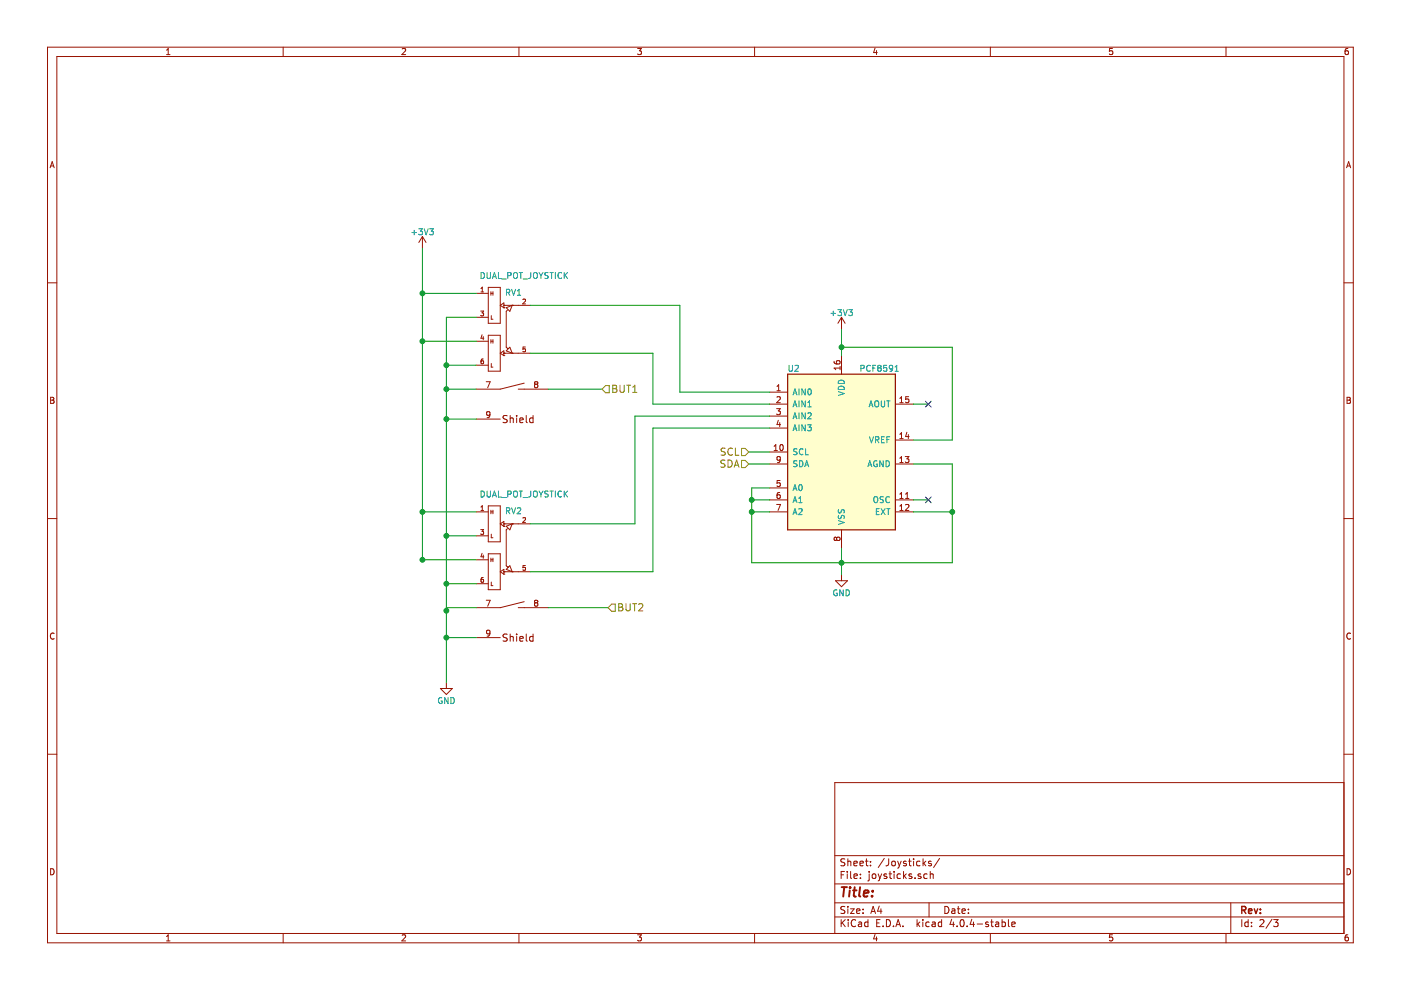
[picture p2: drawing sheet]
<svg xmlns="http://www.w3.org/2000/svg" width="297mm" height="210mm" viewBox="0 0 297 210" stroke-linecap="round" stroke-linejoin="round" font-family="sans-serif">
<g fill="none" stroke="#981200" stroke-width=".21">
<path d="M10.1 10h276.8v189.9h-276.8zM12.1 12h272.8v185.9h-272.8zM35.3 11.6h.7M35.3 10.6l.4-.3v1.3M60 10v2M85.3 10.4l.5-.1 .2 .3-.8 1h.8M110 10v2M135.2 10.3h.8l-.4 .5h.3l.1 .2-.1 .4-.2 .2-.5-.2M160 10v2M185.5 10.2l-.3 .9h.8M185.8 10.7v.9M210 10v2"/>
<path d="M235.9 10.3h-.6l-.1 .6 .6-.1 .1 .5-.2 .3-.5-.2M259.9 10v2M285.8 10.3h-.4l-.2 .3v.7l.2 .3 .4-.2 .1-.4-.1-.2h-.4l-.2 .2M10.6 35.6l.5-1.3 .4 1.3M10.8 35.2h.6M285.5 35.6l.4-1.3 .5 1.3M285.6 35.2h.6M10.1 60h2M89.6 50.1l-.8 1.3M89.6 50.1v2.6M89.6 50.1l.7 1.3M284.9 60h2"/>
<path d="M101 72.4h2.5M101 62.2h2.5M101 67.3h2.5M101 77.4h2.5M101.9 66h.6l-.3 .3 .3 .1v.5h-.6M102 61.9h.5M102 61.2l.3-.3v1M102.2 71l-.2 .7h.6M102.5 76.1l-.4 .1-.1 .7 .2 .2 .3-.1v-.5h-.3l-.2 .2M102.5 71.4v.6M103.5 60.9h2.6v7.6h-2.6zM103.5 71.1h2.6v7.6h-2.6z"/>
<path d="M104.1 61.8v.8M104.1 72v.8M104.1 72.4h.4M104.1 62.2h.4M104.2 77.1v.7h.3M104.2 66.9v.8h.3M104.5 61.8v.8M104.5 72v.8M106.1 64.7l.7-.5v1zM106.1 74.9l.7-.5v1zM106.8 64.7h.1M106.8 75.4h.1"/>
<path d="M106.8 74.9h.1M106.8 65.2h.1M106.8 64.7h5.6M106.8 74.9h5.6M107.3 74.4l.8-.8 .5 1.3zM107.3 65.2l1.3-.5-.5 1.3zM107.6 73.9h.1M107.6 65.8l-.3 .2v7.6l.3 .3M108.6 74.9h.1M108.6 64.7h.1M110.9 63.5l.3-.1 .2 .3-.6 .7h.6M111.4 73.6h-.5v.5l.4-.1 .1 .5h-.5"/>
<path d="M176.8 76.6l.1 .3 .2 .2 .8 .1 .2-.3-.1-.4-.6 .1-.1 .3 .3 .3M178.1 77.7v.7M178.1 78h-1.3l.4 .4M178.4 67.3v2.5M178.4 75.5v3.8M178.4 67.3l-.7 1.2M178.4 67.3l.8 1.2M10.7 84.2h.5l.2 .3-.2 .3 .3 .3-.3 .4h-.5zM10.7 84.8h.5M101 88.9h5.1M103.1 80.9h.8l-.5 1.3M103.9 87.8l-.2 .3-.4-.1-.1-.6 .5-.1 .2 .2-.1 .7-.3 .4h-.2"/>
<path d="M107.5 88.2l-.5-.1-.4 .3 .2 .4 .7 .2v.5l-.3 .1-.6-.1M108.2 88.8v-.1a.36 .36 0 0 1 .6 .1v.8M108.2 88.1v1.5M109.5 88.1v.1M109.5 88.6v1M109.9 82.5h6.3M110.2 89.1l.7-.1v-.3l-.5-.1-.2 .2 .1 .7h.6M111.1 81.2l-5 1.3h-5.1M111.6 88.1v1.3l.2 .2M113 88.7l-.4-.1-.3 .3 .1 .6h.6M113 88.1v1.5M113.6 81.5l-.3-.3 .3-.3 .4 .1v.2l-.2 .3"/>
<path d="M113.6 81.5l-.3 .2 .1 .4 .2 .1h.2l.2-.2v-.4l-.2-.1M113.6 81.5h.2M163.2 83.1h3.8M163.2 85.7h3.8M163.2 88.2h3.8M163.2 90.8h3.8M163.2 98.4h3.8M163.2 95.8h3.8M164.1 95.5h.7M164.1 94.6l.4-.3v1.2M164.7 86.6h.7l-.4 .5 .4 .1v.6l-.2 .1-.5-.1M164.7 82.8h.7"/>
<path d="M164.7 81.9l.4-.3v1.2M164.7 84.2l.5-.1 .2 .4-.7 .9h.7M165 89.1l-.3 .9h.8M165.3 89.6v.9M165.4 97.3l-.2 .3-.4-.1v-.6l.4-.1 .2 .2v.8l-.3 .3h-.3M165.4 94.4l.2-.1a.67 .67 0 0 1 .5 .6 .67 .67 0 0 1-.5 .6l-.3-.4zM189.8 85.7h3.8M189.8 98.4h3.8M189.8 93.3h3.8M190.8 85.4h.7M190.8 98.1h.7M190.8 84.5l.3-.4v1.3"/>
<path d="M190.8 92.1l.3-.4v1.3M190.8 97.2l.3-.4v1.3M190.8 93h.7M191.9 96.8h.8l-.4 .5 .4 .1v.5l-.2 .2-.6-.2M192.3 91.6l-.3 1h.8M192.6 92.1v.9M192.7 84.1h-.7v.6h.7v.6l-.2 .1-.5-.1M285.6 84.2h.4l.3 .3-.3 .3 .3 .3-.2 .4h-.5zM285.6 84.8h.4M10.1 110h2M101 118.7h2.5M101 108.5h2.5"/>
<path d="M101 113.6h2.5M101.9 112.3h.6l-.3 .4 .3 .1v.4h-.6M102 107.5l.3-.3v1M102 108.2h.5M102.2 117.3l-.2 .8h.6M102.5 117.7v.7M103.5 107.3h2.6v7.6h-2.6zM103.5 117.4h2.6v7.6h-2.6zM104.1 108.2v.7M104.1 118.3v.8M104.1 118.7h.4M104.1 108.5h.4"/>
<path d="M104.2 113.3v.7h.3M104.5 108.2v.7M104.5 118.3v.8M106.1 111.1l.7-.5v1zM106.8 111.1h.1M106.8 111.6h.1M106.8 111.1h5.6M107.3 111.6l1.3-.5-.5 1.2zM107.6 112.1l-.3 .2v7.7l.3 .2M108.6 111.1h.1M110.9 109.8h.4l.1 .3-.6 .7h.6M110.9 109.8v.1"/>
<path d="M111.4 119.9h-.5v.5l.4-.1 .1 .5h-.5M163.2 108.5h3.8M163.2 103.5h3.8M163.2 106h3.8M164.7 107h.8l-.5 1.2M165.3 104.4l-.3 .1-.2 .2-.1 .7 .3 .3 .4-.1-.1-.6-.3-.1-.3 .2M165.4 101.9h-.6l-.1 .6h.7v.5l-.2 .1-.5-.1M177.4 114.1l-.3-.2-.3 .2 .1 .4 .2 .1 .3-.2M177.4 114.1l.2-.2h.4l.1 .2v.3l-.2 .2-.4-.1-.1-.1M177.4 114.1v.3M178.4 112.3v3.8M189.8 108.5h3.8"/>
<path d="M189.8 106h3.8M190.8 108.2h.7M190.8 105.7h.7M190.8 104.8l.3-.4v1.3M190.8 107.3l.3-.3v1.2M192 107.1l.5-.1 .2 .3-.8 .9h.8M192 105.7h.7M192 104.8l.4-.4v1.3M284.9 110h2M11.5 134.3a.58 .58 0 0 0-.8 .6 .58 .58 0 0 0 .8 .5M101 123.8h2.5M101 135.2h5.1"/>
<path d="M102.5 122.4l-.4 .1-.1 .8 .2 .2 .3-.1v-.5l-.3-.1-.2 .2M103.1 127.3h.8l-.5 1.2M103.9 134.1l-.2 .3-.4-.1-.1-.6 .5-.1 .2 .2-.1 .8-.3 .3h-.2M104.2 123.4v.8h.3M106.1 121.2l.7-.5v1zM106.8 121.7h.1M106.8 121.2h.1M106.8 121.2h5.6M107.3 120.7l.8-.7 .5 1.2zM107.5 134.5l-.5-.1-.3 .2v.4l.7 .3 .1 .4-.3 .2h-.6M107.6 120.2h.1M108.2 134.4v1.5"/>
<path d="M108.2 135.1v-.1a.36 .36 0 0 1 .6 .2v.7M108.6 121.2h.1M109.5 134.4v.2M109.5 134.9v1M109.9 128.8h6.3M110.2 135.4l.7-.1v-.3l-.5-.1-.2 .3 .1 .7h.6M111.1 127.6l-5 1.2h-5.1M111.6 134.4v1.3l.2 .2M113 134.4v1.5M113 135l-.4-.1-.3 .3 .1 .7h.6M113.6 127.8l-.3-.2 .3-.3 .4 .1v.2l-.2 .2M113.6 127.8l-.3 .3 .1 .3 .2 .1h.2l.2-.2v-.4l-.2-.1"/>
<path d="M113.6 127.8h.2M177.1 123.1h2.6l-1.3 1.3zM178.4 121.9v1.2M286.3 134.3a.58 .58 0 0 0-.8 .6 .58 .58 0 0 0 .8 .5M10.1 159.9h2M93.4 146h2.5l-1.3 1.2zM94.6 144.7v1.3M284.9 159.9h2M284.9 165.9h-107.9v32M10.7 184.2a.65 .65 0 0 1 .8 .6 .65 .65 0 0 1-.8 .7zM35.3 198.6l.4-.4v1.3M35.3 199.5h.7"/>
<path d="M60 197.9v2M85.3 198.3l.5-.1 .2 .4-.8 .9h.8M110 197.9v2M135.2 198.2h.8l-.4 .5h.3l.1 .2-.1 .5-.2 .1-.5-.1M160 197.9v2M177 194.4h107.9M177 191.4h107.9M177 187.4h107.9M177 181.4h107.9M178.3 185.5h.5M178.3 195v1.5M178.5 195.6l.7 .9"/>
<path d="M179.1 184.8h-.8v1.5M179.1 192.3l-.6-.1-.2 .3v.3l.8 .3v.5l-.3 .1-.5-.1M179.1 182.2l-.6-.1-.2 .3v.3l.8 .3v.4l-.3 .2-.5-.1M179.2 195l-.9 .8M179.6 184.8v.1M179.6 185.3v1M179.8 192.2v.1M179.8 182.1v1.5M179.8 192.7v1M179.8 182.7l.2-.1 .3 .1 .1 .9M179.8 195v.1M179.8 195.5v1"/>
<path d="M180.3 192.7h.8l-.8 1h.8M180.3 184.8v1.3l.2 .2M181 183.1l.7-.2v-.2l-.4-.1-.3 .2 .1 .7h.6M181.1 185.8l.7-.2-.1-.2-.4-.1-.2 .2v.7h.6M181.4 195.1a.71 .71 0 0 0-1 .5 .71 .71 0 0 0 .7 .9l.3-.2M181.6 193.2l.7-.2v-.2l-.5-.1-.2 .2 .1 .7h.6M182 195.6h.6l.1 .9M182.3 183.1l.7-.2v-.2l-.4-.1-.3 .2 .1 .7h.6M182.4 185.4v.1M182.4 186.1v.2M182.7 195.8l-.7 .3 .2 .4 .5-.1M183 193.6v.1"/>
<path d="M183 192.8v.1M183.5 182.6h.6M183.7 182.1v1.3l.4 .2M184 195.6l-.4-.1-.3 .3 .1 .5 .2 .2 .4-.1M184 195v1.5M184.3 184.8v.1M184.3 185.3v1.2l-.3 .3M184.6 182.7v.1M184.6 183.4v.2M184.6 193.7l.5-1.5 .5 1.5M184.8 193.2h.7M185 185.4l.2-.1 .4 .1 .1 .6-.1 .2-.4 .1-.2-.2z"/>
<path d="M185.5 198.1l-.3 1h.8M185.8 198.6v.9M185.9 195.7h.5M186.2 185.3l.3 1M186.4 192.1l-.3 1.1h.9M186.5 186.3l-.3 .5M186.6 195h-.7v1.5h.7M186.8 192.7v1M186.9 185.3l-.4 1M187.2 196.3v.2M187.5 182l-1.3 1.9M187.9 195a.76 .76 0 0 1 .9 .7 .76 .76 0 0 1-.9 .8z"/>
<path d="M188 185.4l-.4-.1-.2 .2 .1 .2 .5 .1v.4h-.6M188.4 182.1l-.1 1.3-.5 .2M188.5 185.3h.6M188.7 184.8v1.3l.4 .2M189.1 182.7l.2-.1 .5 .1v.6l-.1 .2-.4 .1-.2-.2zM189.4 196.3v.2M189.6 184.8v.1M189.6 185.3v1M189.9 196.5l.5-1.5 .5 1.5M190.1 196h.7M190.3 182.6l.4 1M190.7 183.6l-.4 .5"/>
<path d="M190.9 185.4l-.4-.1-.3 .3 .1 .5 .2 .2 .4-.1M191.1 182.6l-.4 1M191.4 196.3v.2M191.6 184.8v1.5M191.7 185.7l.5 .6M192.1 182.7l-.3-.1-.3 .2 .1 .2 .5 .1v.4h-.6M192.2 185.3l-.6 .5M192.6 182.6h.6M192.8 182.1v1.3l.4 .2M193.3 185.4l-.4-.1-.2 .2 .1 .2 .5 .1v.4h-.6M193.7 182.1v.1M193.7 182.6v1"/>
<path d="M194 186.1v.2M194.4 195v1.5M194.6 195.9l.4 .6M195 195.5l-.6 .5M195 182.7l-.4-.1-.3 .3 .1 .5 .2 .2 .4-.1M195.2 185.4l-.3-.1-.3 .2 .1 .2 .5 .1v.4h-.6M195.7 195v.1M195.7 195.5v1M195.7 182.1v1.5M195.9 183l.4 .6M196.3 182.6l-.6 .5M196.6 185.4l-.5-.1-.2 .3v.5l.2 .2 .5-.1"/>
<path d="M197 191.4v3M197 195.6l-.4-.1-.3 .3 .1 .5 .2 .2 .4-.1M197.2 185.4l.2-.1 .4 .1 .1 .9M197.2 184.8v1.5M197.4 182.7l-.3-.1-.3 .2 .1 .2 .5 .1v.4h-.6M197.7 195.6h.5l.1 .9M198.3 195.8l-.7 .3 .2 .4 .5-.1M199.2 182l-1.3 1.9M199.6 195.6l-.4-.1-.3 .3 .1 .5 .2 .2 .4-.1M199.6 195v1.5M200.3 192.2a.76 .76 0 0 1 .9 .7 .76 .76 0 0 1-.9 .8zM201.8 194.9l-.4 1.1h1"/>
<path d="M201.8 192.8h.6l.1 .9M202.1 195.5v1M202.5 193l-.8 .3 .3 .4 .5-.1M202.9 196.3v.2M203 192.7h.5M203.2 192.2v1.3l.3 .2M203.7 195.1l.2-.1a.8 .8 0 0 1 .5 .7 .8 .8 0 0 1-.5 .8l-.3-.6zM204 193.2l.7-.2-.1-.2-.4-.1-.2 .2v.7h.6M205 196.3v.2M205.3 193.6v.1M205.3 192.8v.1M206 194.9l-.3 1.1h.9"/>
<path d="M206.4 195.5v1M207.2 195.9h1.1M209.5 195.6l-.3-.1-.2 .2v.2l.5 .1v.4h-.5M210 197.9v2M210 195.5h.6M210.3 195v1.3l.3 .2M211.1 195.6h.6l.1 .9M211.8 195.8l-.8 .3 .3 .4 .5-.1M212.5 195.6l.4-.1 .3 .3-.2 .6h-.5M212.5 195v1.5M213.8 195v1.3l.2 .2M214.5 196l.7-.2v-.2l-.5-.1-.2 .2 .1 .7h.6"/>
<path d="M235.9 198.2h-.6l-.1 .6 .6-.1 .1 .5-.2 .3-.5-.1M259.9 197.9v2M261 191.4v6.5M263.3 195v1.5M264.6 195.6l-.4-.1-.3 .3 .1 .5 .2 .2 .4-.1M264.6 195v1.5M265.3 196.3v.2M265.3 195.6v.1M267.1 195.1l.6-.1 .3 .4-1 1.1h1M269.7 194.9l-1.3 1.9M270 195h1l-.5 .6 .4 .1v.6l-.2 .2-.7-.2M285.6 184.2a.65 .65 0 0 1 .7 .6 .65 .65 0 0 1-.7 .7z"/>
<path d="M285.8 198.2h-.4l-.2 .3v.7l.2 .3 .4-.1 .1-.5-.1-.2h-.4l-.2 .2"/>
</g>
<g fill="none" stroke="#009596" stroke-width=".21">
<path d="M87.3 49.3h1M87.8 48.8v1M88.8 48.5h.8l-.5 .5 .4 .1v.6l-.2 .1-.5-.1M89.9 48.5l.4 1.3 .5-1.3M91.1 48.5h.8l-.5 .5 .4 .1v.6l-.2 .1-.5-.1M102 57.8a.64 .64 0 0 1 .7 .6 .64 .64 0 0 1-.7 .7zM103.3 57.8v1l.2 .3h.3l.2-.3v-1M104.4 59.1l.4-1.3 .5 1.3M104.5 58.7h.6M105.7 57.8v1.3h.6M106.4 59.2h1M107.7 58.4h.6v-.5l-.6-.1v1.3"/>
<path d="M108.9 58l.3-.2h.3l.2 .8a.42 .42 0 0 1-.2 .4 .42 .42 0 0 1-.4 0l-.2-.4zM110.1 57.8h.7M110.4 57.8v1.3M110.9 59.2h1M112.5 57.8v1l-.4 .3M113.1 58l.3-.2h.4l.1 .8a.42 .42 0 0 1-.2 .4 .42 .42 0 0 1-.4 0l-.2-.4zM114.3 57.8l.4 .6M114.7 58.4v.7M115.1 57.8l-.4 .6M116.2 57.8h-.6v.5a.54 .54 0 0 1 .6 .6l-.2 .2-.5-.1M116.6 57.8h.7M117 57.8v1.3"/>
<path d="M117.7 57.8v1.3M119.1 57.9a.56 .56 0 0 0-.8 .5 .56 .56 0 0 0 .8 .5M119.6 57.8v1.3M119.8 58.3l.5 .8M120.3 57.8l-.7 .7M107.4 62l.6-.1v-.5l-.6-.1v1.3M107.7 62l.4 .6M108.5 61.3l.4 1.3 .4-1.3M109.7 62.6h.7M109.7 61.7l.3-.4v1.3M167.3 77.5v1l.2 .2h.3l.2-.2v-1M168.6 77.6l.4-.1 .3 .3-.8 .9h.8"/>
<path d="M176.2 66.4h.9M176.7 66v.9M177.6 65.7h.8l-.4 .4 .4 .1v.6l-.2 .1-.6-.1M178.8 65.7l.4 1.2 .4-1.2M179.9 65.7h.8l-.4 .4 .4 .1v.6l-.2 .1-.6-.1M182.5 78.1l.6-.1 .1-.4-.7-.1v1.2M184.5 77.6a.56 .56 0 0 0-.8 .5 .56 .56 0 0 0 .8 .5M185.1 78h.4M185.7 77.5h-.6v1.2M186.3 78l-.2-.2 .2-.3 .5 .1v.2l-.2 .2M186.3 78l-.2 .2 .1 .4 .1 .1h.3l.2-.2v-.4l-.2-.1M186.3 78h.3"/>
<path d="M188 77.5h-.6l-.1 .5h.7v.6l-.2 .1-.5-.1M189.3 78l-.3 .2h-.4v-.6l.4-.1 .3 .2-.1 .7-.3 .3h-.3M189.8 78.7h.7M189.8 77.8l.3-.3v1.2M168.1 83.7l.4-1.2 .5 1.2M168.1 86.3l.4-1.3 .5 1.3M168.1 88.8l.4-1.3 .5 1.3M168.1 91.3l.4-1.2 .5 1.2M168.3 83.3h.5M168.3 85.9h.5M168.3 88.4h.5M168.3 91h.5"/>
<path d="M169 97.7h-.6l-.1 .5a.54 .54 0 0 1 .6 .6l-.2 .2-.4-.1M169 95.2h-.6l-.1 .4a.54 .54 0 0 1 .6 .7l-.2 .1-.4-.1M169.4 82.5v1.2M169.4 85v1.3M169.4 87.5v1.3M169.4 90.1v1.2M169.5 97.7a.64 .64 0 0 1 .8 .6 .64 .64 0 0 1-.8 .7zM170.2 95.3a.56 .56 0 0 0-.7 .5 .56 .56 0 0 0 .7 .5M170.6 99l.4-1.3 .5 1.3M170.7 82.5v1.2l-.7-1.2v1.2M170.7 85v1.3l-.7-1.3v1.3M170.7 87.5v1.3l-.7-1.3v1.3"/>
<path d="M170.7 90.1v1.2l-.7-1.2v1.2M170.7 98.6h.6M170.8 95.2v1.2h.6M171.2 90.1h.8l-.4 .5 .3 .1v.5l-.1 .1-.6-.1M171.3 87.6l.5-.1 .2 .4-.8 .9h.8M171.3 86.3h.7M171.3 85.4l.3-.4v1.3M171.4 82.6l.2-.1a.67 .67 0 0 1 .4 .6 .67 .67 0 0 1-.4 .6l-.3-.5zM177.7 83l1.3 .4-1.3 .5M177.8 82.1a.69 .69 0 0 1 .8-.2 .69 .69 0 0 1 .4 .7h-1.3zM177.9 80.7a.67 .67 0 0 1 .8-.1 .67 .67 0 0 1 .3 .7h-1.3zM184 99l.4-1.3 .4 1.3"/>
<path d="M184.1 98.6h.6M184.3 86.3l.4-1.3 .4 1.3M184.4 92.6l.4 1.3 .4-1.3M184.4 85.9h.6M185.5 85.2l.3-.2h.3l.2 .8a.42 .42 0 0 1-.2 .4 .42 .42 0 0 1-.4 0l-.2-.4zM185.6 93.3l.6-.1 .1-.5-.7-.1v1.3M185.9 97.7a.59 .59 0 0 0-.7 .6 .59 .59 0 0 0 .7 .6l.1-.5h-.2M185.9 93.3l.4 .6M186.8 85v1l.3 .3h.2l.3-.3v-1M186.9 93.2h.4M187.3 97.7v1.3l-.8-1.3v1.3M187.5 92.6h-.6v1.3h.6"/>
<path d="M187.9 97.7a.64 .64 0 0 1 .7 .6 .64 .64 0 0 1-.7 .7zM188 85h.7M188 93.2h.5M188.3 85v1.3M188.6 92.6h-.6v1.3M102 104.1a.64 .64 0 0 1 .7 .6 .64 .64 0 0 1-.7 .7zM103.3 104.1v1l.2 .3h.3l.2-.3v-1M104.4 105.4l.4-1.3 .5 1.3M104.5 105h.6M105.7 104.1v1.3h.6M106.4 105.5h1M107.4 108.3h.6v-.5l-.6-.1v1.2"/>
<path d="M107.7 104.8l.6-.1v-.5l-.6-.1v1.3M107.7 108.3l.4 .6M108.5 107.7l.4 1.2 .4-1.2M108.9 104.3l.3-.2 .3 .1 .2 .8a.42 .42 0 0 1-.2 .3 .42 .42 0 0 1-.4 0l-.2-.3zM109.7 107.8l.5-.1 .2 .3-.8 .9h.8M110.1 104.1h.7M110.4 104.1v1.3M110.9 105.5h1M112.5 104.1v1.1l-.4 .2M113.1 104.3l.3-.2 .4 .1 .1 .8a.42 .42 0 0 1-.2 .3 .42 .42 0 0 1-.4 0l-.2-.3zM114.3 104.1l.4 .7M114.7 104.8v.6"/>
<path d="M115.1 104.1l-.4 .7M116.2 104.2h-.6v.4a.54 .54 0 0 1 .6 .7l-.2 .1-.5-.1M116.6 104.1h.7M117 104.1v1.3M117.7 104.1v1.3M119.1 104.2a.56 .56 0 0 0-.8 .5 .56 .56 0 0 0 .8 .6M119.6 104.1v1.3M119.8 104.6l.5 .8M120.3 104.1l-.7 .7M168.1 104l.4-1.2 .5 1.2M168.1 106.6l.4-1.3 .5 1.3M168.1 109.1l.4-1.3 .5 1.3"/>
<path d="M168.3 103.7h.5M168.3 106.2h.5M168.3 108.7h.5M169.4 107.9l.4-.1 .3 .4-.8 .9h.8M169.4 106.6h.7M169.4 105.7l.3-.4v1.3M169.5 102.9l.1-.1a.67 .67 0 0 1 .5 .6 .67 .67 0 0 1-.5 .6l-.2-.4zM177.7 110.4l1.3 .4-1.3 .4M177.8 109.3v.6h.4a.54 .54 0 0 1 .7-.6l.1 .2-.1 .5M177.8 108v.7h.4a.54 .54 0 0 1 .7-.6l.1 .2-.1 .5M185.3 105.5l.3-.2 .3 .1 .2 .7a.42 .42 0 0 1-.2 .4 .42 .42 0 0 1-.5 0l-.1-.4zM185.8 108.4h.4"/>
<path d="M186.4 107.8h-.6v1.3h.6M186.8 107.8l.9 1.3M187.3 105.4h-.6l-.1 .4a.54 .54 0 0 1 .7 .6l-.2 .2-.5-.1M187.7 107.8l-.9 1.3M188 107.8h.7M188.3 107.8v1.3M188.6 105.4a.56 .56 0 0 0-.8 .5 .56 .56 0 0 0 .8 .5M177.5 125.1a.59 .59 0 0 0-.8 .6 .59 .59 0 0 0 .8 .6v-.5h-.2M178.8 125.1v1.2l-.7-1.2v1.2M179.4 125.1a.64 .64 0 0 1 .7 .6 .64 .64 0 0 1-.7 .6zM93.7 148a.59 .59 0 0 0-.7 .5 .59 .59 0 0 0 .7 .6v-.5h-.2M95 147.9v1.3l-.7-1.3v1.3"/>
<path d="M95.6 147.9a.64 .64 0 0 1 .7 .6 .64 .64 0 0 1-.7 .7z"/>
</g>
<path d="M167 79.3h22.8v33h-22.8z" fill-rule="evenodd" fill="#fffecd" stroke="#fffecd" stroke-width=".25"/>
<path d="M167 79.3h22.8v33h-22.8z" fill="none" stroke="#981200" stroke-width=".25"/>
<g fill="none" stroke="#009300" stroke-width=".21">
<path d="M89.6 52.7v66h11.4M89.6 62.2h11.4M89.6 72.4h11.4M94.6 77.4h6.4M101 67.3h-6.4v77.4M112.4 64.7h31.7v18.4h19.1M112.4 74.9h26v10.8h24.8M178.4 69.8v5.7M178.4 73.6h23.5v19.7h-8.3M94.6 88.9h6.4M94.6 82.5h6.4M116.2 82.5h11.4"/>
<path d="M158.7 95.8h4.5M158.7 98.4h4.5M163.2 90.8h-24.8v30.4h-26M163.2 88.2h-28.6v22.9h-22.2M193.6 85.7h3.2M193.6 98.4h8.3v20.9h-42.5v-15.8h3.8M89.6 108.5h11.4M94.6 113.6h6.4M159.4 108.5h3.8M159.4 106h3.8M178.4 116.1v5.8M193.6 108.5h8.3"/>
<path d="M193.6 106h3.2M94.6 135.2h6.4M94.6 123.8h6.4M94.6 128.8h6.4M116.2 128.8h12.7"/>
</g>
<g fill="#009300" stroke="#009300" stroke-width=".21">
<circle cx="89.6" cy="62.2" r=".51"/>
<circle cx="89.6" cy="72.4" r=".51"/>
<circle cx="89.6" cy="108.5" r=".51"/>
<circle cx="89.6" cy="118.7" r=".51"/>
<circle cx="94.6" cy="77.4" r=".51"/>
<circle cx="94.6" cy="88.9" r=".51"/>
<circle cx="94.6" cy="113.6" r=".51"/>
<circle cx="94.6" cy="135.2" r=".51"/>
<circle cx="94.6" cy="123.8" r=".51"/>
<circle cx="178.4" cy="119.3" r=".51"/>
<circle cx="159.4" cy="106" r=".51"/>
<circle cx="159.4" cy="108.5" r=".51"/>
<circle cx="178.4" cy="73.6" r=".51"/>
<circle cx="201.9" cy="108.5" r=".51"/>
<circle cx="94.6" cy="129.5" r=".51"/>
<circle cx="94.6" cy="82.5" r=".51"/>
</g>
<g fill="none" stroke="#969400" stroke-width=".21">
<path d="M128.4 81.7h.8v1.6h-.8l-.8-.8zM129.9 81.7h.5l.3 .3-.3 .4 .3 .1 .1 .4-.3 .3h-.6zM129.9 82.4h.5M131.5 81.7v1.2l.3 .3h.2l.3-.3v-1.2M132.8 81.7h.9M133.3 81.7v1.5M134.1 83.2h.9M134.1 82.1l.5-.4v1.5M153.7 97.6l-.6-.1-.3 .3 .2 .4 .6 .3v.4l-.2 .2-.6-.1M153.8 95.1l-.6-.1-.3 .3 .1 .4 .7 .2v.5l-.2 .1-.6-.1M154.3 97.5a.77 .77 0 0 1 .9 .8 .77 .77 0 0 1-.9 .8zM155.3 95.2a.72 .72 0 0 0-1 .4 .72 .72 0 0 0 .7 .9l.3-.1"/>
<path d="M155.7 99.1l.5-1.6 .5 1.6M155.8 98.6h.7M155.9 95v1.5h.8M157.2 95.1h.8l.7 .7-.7 .8h-.8zM157.2 97.6h.8l.7 .8-.7 .7h-.8zM129.7 128.1h.7v1.5h-.7l-.8-.8zM131.2 128h.5l.3 .3-.3 .4 .3 .2 .1 .3-.3 .3h-.6zM131.2 128.7h.5M132.7 128v1.2l.3 .3h.3l.3-.3v-1.2M134.1 128h.9M134.5 128v1.5M135.4 128.2l.6-.2 .3 .4-.9 1.1h.9"/>
</g>
<path d="M196.2 85.1l1.2 1.2M197.4 85.1l-1.2 1.2M196.2 105.4l1.2 1.2M197.4 105.4l-1.2 1.2" fill="none" stroke="#011996" stroke-width=".21"/>
<path d="M263.3 193l.7-.1 .1-.2v-.4l-.2-.1h-.6v1.5M263.6 193l.5 .7M264.7 193.2l.7-.2v-.2l-.5-.1-.2 .2 .1 .7h.6M265.9 192.7l.4 1 .4-1M267.2 193.6v.1M267.2 192.8v.1" fill="none" stroke="#981200" stroke-width=".3"/>
<path d="M178.4 188.1h1.2M179 188.1l-.2 2M180.2 188.8l-.2 1.3M180.2 188.1v.2M180.2 188.1l.1 .1-.1 .1M180.9 188.8h.7M181.2 188.1l-.2 1.7 .1 .2 .4 .1M182.4 188.1l-.3 1.7 .3 .3M183.1 189.4l1-.2v-.3h-.8l-.2 .9 .2 .3 .6-.1M184.9 189.9v.2M185 188.9v.2M185 188.9l-.1 .1 .1 .1" fill="none" stroke="#981200" stroke-width=".41"/>
</svg>
